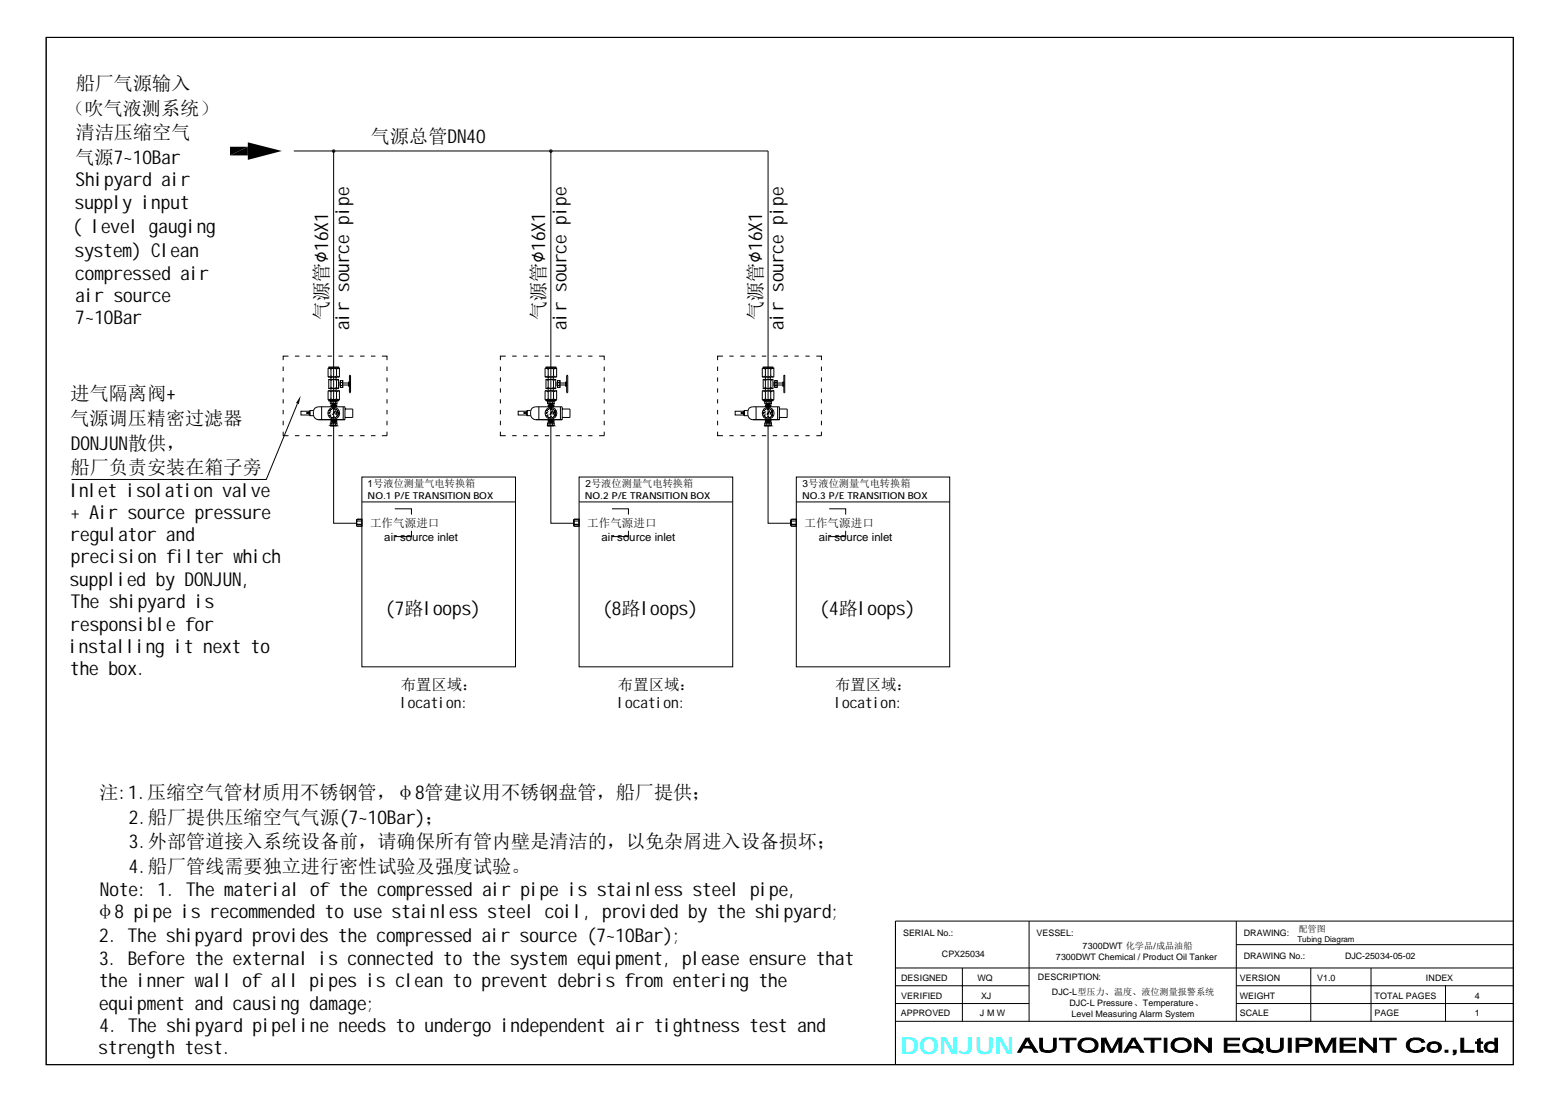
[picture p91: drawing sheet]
<svg xmlns="http://www.w3.org/2000/svg" width="297mm" height="210mm" viewBox="0 0 297 210" stroke-linecap="round" stroke-linejoin="round" font-family="sans-serif">
<defs><g id="words">
<text font-size="4.5" fill="#0ff" x="171.5" y="200.8">DONJUN</text>
<g font-size="3.6">
<text x="14.4" y="17.2">船厂气源输入</text>
<text x="12.5" y="21.9">（吹气液测系统）</text>
<text x="14.4" y="26.6">清洁压缩空气</text>
<text x="70.6" y="27.2">气源总管DN40</text>
<text x="14.4" y="31.3">气源7~10Bar</text>
<text x="14.4" y="35.5">Shipyard air</text>
<text x="14.3" y="39.8">supply input</text>
<text x="13.8" y="44.4">( level gauging</text>
<text x="14.3" y="49">system</text>
<text x="14.3" y="53.3">com</text>
<text x="19.8" y="53.3">pressed air</text>
<text x="25.2" y="49">) Clean</text>
<text x="14.4" y="57.5">air source</text>
<text x="14.3" y="61.8">7~10Bar</text>
<text x="62.5" y="61" transform="rotate(-90 62.5 61)">气源管∅16X1</text>
<text x="66.5" y="62.9" transform="rotate(-90 66.5 62.9)">air source pipe</text>
<text x="103.8" y="61" transform="rotate(-90 103.8 61)">气源管∅16X1</text>
<text x="107.9" y="62.9" transform="rotate(-90 107.9 62.9)">air source pipe</text>
<text x="145.1" y="61" transform="rotate(-90 145.1 61)">气源管∅16X1</text>
<text x="149.2" y="62.9" transform="rotate(-90 149.2 62.9)">air source pipe</text>
<text x="13.4" y="76.2">进气隔离阀+</text>
<text x="13.4" y="80.9">气源调压精密过滤器</text>
<text x="13.5" y="85.7">DONJUN散供，</text>
<text x="13.2" y="94.6">Inlet isolation valve</text>
<text x="13.4" y="90.4">船厂负责安装在箱子旁</text>
<text x="13.4" y="98.8">+ Air source pressure</text>
<text x="13.4" y="103.1">regulator and</text>
<text x="13.5" y="107.3">precision filter which</text>
<text x="13.3" y="111.6">supplied by DONJUN,</text>
<text x="13.5" y="115.8">The shipyard is</text>
<text x="73.3" y="117.2">(7路loops)</text>
<text x="114.7" y="117.2">(8路loops)</text>
<text x="156.1" y="117.2">(4路loops)</text>
<text x="13.2" y="124.3">installing it next to</text>
<text x="13.4" y="120.1">responsible for</text>
<text x="13.4" y="128.6">the box.</text>
<text x="19" y="152.2">注:1.压缩空气管材质用不锈钢管，φ8管建议用不锈钢盘管，船厂提供；</text>
<text x="24.5" y="156.9">2.船厂提供压缩空气气源(7~10Bar)；</text>
<text x="24.5" y="161.6">3.外部管道接入系统设备前，请确保所有管内壁是清洁的，以免杂屑进入设备损坏；</text>
<text x="24.5" y="166.3">4.船厂管线需要独立进行密性试验及强度试验。</text>
<text x="19" y="170.6">Note: 1. The m</text>
<text x="44.5" y="170.6">aterial of the com</text>
<text x="77.3" y="170.6">pressed air pipe is stainless steel pipe,</text>
<text x="18.2" y="174.9">φ8 pipe is recomended to use stainless steel coil, provided by the shipyard;</text>
<text x="18.9" y="179.5">2. The shipyard provides the com</text>
<text x="49.1" y="174.9">m</text>
<text x="77.2" y="179.5">pressed air source (7~10Bar);</text>
<text x="18.9" y="183.7">3. Before the external is connected to the systemequipm</text>
<text x="120.8" y="183.7">ent, please ensure that</text>
<text x="18.9" y="188">the inner wall of all pipes is clean to prevent debris fromentering the</text>
<text x="18.9" y="192.3">equipm</text>
<text x="19" y="196.5">4. The shipyard pipeline needs to undergo independent air tightness test and</text>
<text x="29.8" y="192.3">ent and causing dam</text>
<text x="64.4" y="192.3">age;</text>
<text x="18.8" y="200.8">strength test.</text>
</g>
<g font-size="2.9">
<text x="76.3" y="131.4">布置区域：</text>
<text x="117.7" y="131.4">布置区域：</text>
<text x="159" y="131.4">布置区域：</text>
<text x="76.2" y="134.8">location:</text>
<text x="117.5" y="134.8">location:</text>
<text x="158.9" y="134.8">location:</text>
</g>
<g font-size="2.2">
<text x="70.5" y="100.4">工作气源进口</text>
<text x="111.8" y="100.4">工作气源进口</text>
<text x="153.2" y="100.4">工作气源进口</text>
<text x="73.2" y="103.1">air source inlet</text>
<text x="114.5" y="103.1">air source inlet</text>
<text x="155.9" y="103.1">air source inlet</text>
</g>
<g font-size="1.9">
<text x="70" y="92.8">1号液位测量气电转换箱</text>
<text x="111.5" y="92.8">2号液位测量气电转换箱</text>
<text x="152.8" y="92.8">3号液位测量气电转换箱</text>
</g>
<g font-size="1.8">
<text x="70" y="95.1">NO.1 P/E TRANSITION BOX</text>
<text x="111.4" y="95.1">NO.2 P/E TRANSITION BOX</text>
<text x="152.7" y="95.1">NO.3 P/E TRANSITION BOX</text>
</g>
<g font-size="1.7">
<text x="171.9" y="178.2">SERIAL No.:</text>
<text x="197.4" y="178.2">VESSEL:</text>
<text x="236.8" y="178.2">DRAWING:</text>
<text x="247.3" y="177.6">配管图</text>
<text x="179.4" y="182.2">CPX25034</text>
<text x="201.1" y="182.8">7300DWT Chemical / Product Oil Tanker</text>
<text x="206.1" y="180.7">7300DWT 化学品/成品油船</text>
<text x="236.8" y="182.7">DRAWING No.:</text>
<text x="256.1" y="182.7">DJC-25034-05-02</text>
<text x="171.6" y="190.2">VERIFIED</text>
<text x="171.6" y="186.8">DESIGNED</text>
<text x="186.1" y="186.8">WQ</text>
<text x="186.8" y="190.2">XJ</text>
<text x="197.6" y="186.7">DESCRIPTION:</text>
<text x="200.3" y="189.5">DJC-L型压力、温度、液位测量报警系统</text>
<text x="203.7" y="191.6">DJC-L Pressure、Temperature、</text>
<text x="236.1" y="186.8">VERSION</text>
<text x="236.1" y="190.2">WEIGHT</text>
<text x="250.8" y="186.8">V1.0</text>
<text x="261.7" y="190.2">TOTAL PAGES</text>
<text x="271.5" y="186.8">INDEX</text>
<text x="280.8" y="190.2">4</text>
<text x="171.5" y="193.6">APPROVED</text>
<text x="186.6" y="193.6">J M W</text>
<text x="204" y="193.7">Level Measuring Alarm System</text>
<text x="236.1" y="193.6">SCALE</text>
<text x="261.7" y="193.6">PAGE</text>
<text x="280.8" y="193.6">1</text>
</g>
<text font-size="1.5" x="247" y="179.4">Tubing Diagram</text>
</g></defs>
<g fill="none" stroke="#000" stroke-width=".19">
<path d="M8.8 7.1h279.3v195.7h-279.3zM56 28.8h90.2v70.9h4.4M63.5 28.8v70.9h4.4M104.9 28.8v70.9h4.3M53.9 69.8v.9M53.9 71.9v.8M53.9 74v.8M53.9 76v.8M53.9 78.1v.8M54.9 67.8h-1v.8M56.2 67.8h.8M56.6 76.9l-5.9 14.4h-37.1"/>
<path d="M57.3 78.3h1.6v.8h-1.6zM58.2 67.8h.9M58.9 78.6h-.5v.2h.5M59 78.3h-.1v.8h.1M59.7 78.2h-.7v1h.7M60 77.7l.6-.2h5.1v2.4h-5.1a1.29 1.29 0 0 1-.6-2.2zM60.3 67.8h.8M61.2 77.5v2.4M62.4 67.8h.8M62.5 76.2l.5-.2a.77 .77 0 0 0 1.1 0l.5 .2M62.5 74.4l.5 .2M62.5 74.4h2.1v1.8"/>
<path d="M62.5 70.1h2.1v1.7l-.5-.2a.77 .77 0 0 1-1.1 0l-.5 .2M62.5 70.1l.5 .2M62.5 70.1v1.7M62.5 74.4v1.8M62.5 71.8h2.1M62.5 76.2h2.1M62.6 72.3h1.9v1.7h-1.9zM62.6 78.7h.1M62.6 74a.62 .62 0 0 1 .9 0l.6-.2 .4 .2M62.6 72.3l.4 .2M62.6 78.2l.3 .1M62.6 78.8h.1"/>
<path d="M62.6 69.9h1.9v.2h-1.9zM62.6 76.2h1.9v.1h-1.9zM62.6 78.5v.1M62.8 78.2h.1M62.9 79.1l-.3 .2M62.9 78.1v.1M63 79.1h.1M62.9 79.2l-.1 .1M62.9 76.9h1.3M62.9 79.3h.1M62.9 78l.1 .1M63 78.3l-.1 .1"/>
<path d="M63 79.9v.4h1.1v-.4M63 77.5v-.4h1.1v.4M63 72.5a.77 .77 0 0 1 1.1 0M63 80h1.1M63 77.9l.1 .2M63 79.3l-.1 .1M63 77.4h1.1M63 77.3h1.1M63 77.2h1.1M63 71.8v.5M63 72.5v1.3M63 74v.4"/>
<path d="M63 76.3h.1M63.1 77.9v.1M63.1 79.4l-.1 .1M63.1 79.4v.1M63.2 76.8l.3 .1 .4-.1M63.2 76.5l.3-.2 .4 .2M63.2 76.5v.3l-.3 .1M63.2 76.5l-.3-.2v.6M63.2 77.9h.1M63.2 79.4v.2M63.3 76.9h.6zM63.3 76.9v.2"/>
<path d="M63.3 77.8v.1M63.3 77.1h.6M63.3 77h.6M63.3 79.5v.1M63.4 77.8v.1M63.4 79.5v.1M63.5 78.7l.1 .1zM63.5 78.8l-.1 .1 .1-.1M63.5 77.6v.3v-.1M63.5 78.6l.4-.4-.3 .5M63.6 77.9h.1M63.6 78h.1"/>
<path d="M63.6 79.4h.1M63.6 79.5h.1M63.6 77.9v.1M63.7 77.8l-.1 .1M63.7 79.5v.1M63.7 77.8v.1M63.8 79.5v.1M63.8 77.8v.1M63.9 76.5l.3-.2h-1.3h1.2l.1 .6-.3-.1M63.9 76.5v.3M63.9 76.9v.2M63.9 79.4v.2"/>
<path d="M63.9 77.9v.1M64 79.4v.1M64 78.6v.4M64 77.9v.1M64 71.8v.5M64 74v.4M64 76.3h.1M64 78.6v.1M64 78.8h.1M64 79.3l.1 .2M64.1 79.3l.1 .1M64.1 77.9l-.1 .2"/>
<path d="M64.1 70.3v1.3M64.1 72.5v1.3M64.1 74.6v1.4M64.2 78.3h.1M64.2 79.1h.1M64.2 78.3v.1M64.2 78l-.1 .1M64.2 79.3h.1M64.2 78.4h.1M64.2 79.2l.1 .1M64.2 78.1v.1M64.2 79.1l.3 .2"/>
<path d="M64.3 78.2h-.1M64.3 79.1h.1M64.3 78.5h.2M64.3 78.6h.2M64.3 78.7h.2M64.3 78.8h.2M64.3 78.9h.2M64.3 79h.1M64.4 78.3l-.1 .1M64.4 78.4l-.1 .1M64.5 72.3l-.4 .2M64.5 73h.3"/>
<path d="M64.5 73.3h.3M64.5 67.8h.8M64.5 78.2l-.3 .1M64.6 74.4l-.5 .2a.77 .77 0 0 0-1.1 0v1.4M64.6 70.1l-.5 .2a.77 .77 0 0 0-1.1 0v1.3M64.8 72.5h.5v1.3h-.5zM64.8 72.5v.4M64.8 78v.1M64.8 73.4h.4M65.2 72.9h-.4v.9M65.3 72.5v1.3M65.3 73h1.1"/>
<path d="M65.3 73.3h1.1M65.3 77.5v2.4M65.7 77.9h1.5v1.6h-1.5M66.4 72.8h.1v.7h-.1zM66.5 67.8h.8M66.6 71.5l.1 .1v3.1l-.1 .1zM68.6 67.8h.8M70.6 67.8h.9M72.7 67.8h1v.8M73.7 69.8v.9M73.7 71.9v.8M73.7 74v.8"/>
<path d="M73.7 76v.8M73.7 78.1v.8M95.3 69.8v.9M95.3 71.9v.8M95.3 74v.8M95.3 76v.8M95.3 78.1v.8M96.3 67.8h-1v.8M97.5 67.8h.9M98.7 78.3h1.6v.8h-1.6zM99.6 67.8h.8M100.3 78.6h-.5v.2h.5"/>
<path d="M100.4 78.3h-.1v.8h.1M101 78.2h-.6v1h.6M101.3 77.7l.7-.2h5v2.4h-5a1.29 1.29 0 0 1-.7-2.2zM101.7 67.8h.8M102.6 77.5v2.4M103.7 67.8h.8M103.8 76.2l.6-.2a.72 .72 0 0 0 1 0l.6 .2M103.8 74.4l.6 .2M103.8 74.4h2.2v1.8M103.8 70.1h2.2v1.7l-.6-.2a.72 .72 0 0 1-1 0l-.6 .2M103.8 70.1l.6 .2M103.8 71.8h2.1"/>
<path d="M103.8 76.2h2.2M103.8 70.1v1.7M103.8 74.4v1.8M103.9 78.2l.3 .1M104 72.3h1.8v1.7h-1.8zM104 78.7h.1M104 74l.4-.2a.72 .72 0 0 0 1 0l.4 .2M104 72.3l.4 .2M104 78.8h.1M104 69.9h1.8v.2h-1.8zM104 76.2h1.8v.1h-1.8zM104 78.5v.1"/>
<path d="M104.2 78.2h.1M104.2 79.1l-.3 .2M104.2 78.1l.1 .1M104.3 79.1h.1M104.3 76.9h1.2M104.3 79.2l-.1 .1M104.3 78v.1M104.3 79.3h-.1M104.3 78.3v.1M104.3 77.9l.1 .2M104.3 79.3v.1M104.4 79.9v.4h1.1v-.4"/>
<path d="M104.4 77.5v-.4h1.1v.4M104.4 72.5a.72 .72 0 0 1 1 0M104.4 80h1.1M104.4 77.4h1.1M104.4 77.3h1.1M104.4 77.2h1.1M104.4 71.8v.5M104.4 72.5v1.3M104.4 74v.4M104.4 76.3h.1M104.4 77.9l.1 .1M104.4 79.4l-.1 .1"/>
<path d="M104.5 77.9h.1M104.5 79.4l-.1 .1M104.5 76.8l.4 .1 .3-.1M104.5 76.5l.4-.2 .3 .2M104.5 76.5v.3l-.2 .1M104.5 76.5l-.2-.2v.6M104.5 79.4v.2M104.6 76.9h.6zM104.6 77.1h.6M104.6 77h.6M104.6 76.9v.2M104.6 77.8v.1"/>
<path d="M104.6 79.5v.1M104.7 77.8v.1M104.7 79.5v.1M104.8 77.8v.1M104.8 78.7h.2l-.1 .1zM104.8 78.8v.2l.1-.2M105 77.9h.1M105 79.4h.1M104.9 79.5h.1M104.9 77.6v.3v-.1M104.9 78.6l.4-.4-.3 .5M104.9 77.9v.1"/>
<path d="M104.9 79.4h.1M105 78h.1M105 77.8v.1M105.1 79.5v.1M105.1 77.8v.1M105.1 79.5l.1 .1M105.2 77.8l-.1 .1M105.2 76.5l.3-.2h-1.2h1.2v.6l-.3-.1M105.2 76.5v.3M105.2 76.9v.2M105.2 79.4l.1 .2M105.3 77.9l-.1 .1"/>
<path d="M105.3 79.4l.1 .1M105.3 78.6v.4M105.4 78.6h.1l-.1 .1M105.4 79.3v.2M105.4 77.9l-.1 .1M105.4 71.8v.5M105.4 74v.4M105.4 76.3h.1M105.4 78.8h.1M105.4 70.3v1.3M105.4 72.5v1.3M105.4 74.6v1.4"/>
<path d="M105.4 79.3l.1 .1M105.4 77.9v.2M105.5 79.3h.1M105.6 78.3h.1M105.6 79.1h.1M105.5 79.1h.1M105.5 78.3v.1M105.5 78l-.1 .1M105.6 78.4h.1M105.6 78.1l-.1 .1M105.6 79.2v.1M105.6 79.1l.3 .2"/>
<path d="M105.6 78.2h.1M105.6 79h.2M105.7 78.5h.1M105.7 78.6h.1M105.7 78.7h.1M105.7 78.8h.1M105.7 78.9h.1M105.7 78.3l-.1 .1M105.8 67.8h.8M105.8 78.4l-.2 .1M105.8 72.3l-.4 .2M105.8 73h.4"/>
<path d="M105.8 73.3h.4M105.9 78.2l-.3 .1M106 74.4l-.6 .2a.72 .72 0 0 0-1 0v1.4M106 70.1l-.6 .2a.72 .72 0 0 0-1 0v1.3M106.2 72.5h.4v1.3h-.4zM106.2 72.5v.4M106.2 73.4h.4M106.2 78v.1M106.6 72.9h-.4v.9M106.6 72.5v1.3M106.6 73h1.1M106.6 73.3h1.1"/>
<path d="M106.7 77.5v2.4M107 77.9h1.5v1.6h-1.5M107.7 72.8h.2v.7h-.2zM107.9 67.8h.8M107.9 71.5l.2 .1v3.1l-.1 .1zM109.9 67.8h.9M112 67.8h.8M114.1 67.8h.9v.8M115 69.8v.9M115 71.9v.8M115 74v.8M115 76v.8"/>
<path d="M115 78.1v.8M136.6 69.8v.9M136.6 71.9v.8M136.6 74v.8M136.6 76v.8M136.6 78.1v.8M137.7 67.8h-1.1v.8M138.9 67.8h.8M140 78.3h1.6v.8h-1.6zM141 67.8h.8M141.6 78.6h-.5v.2h.5M141.8 78.3h-.2v.8h.2"/>
<path d="M142.4 78.2h-.6v1h.6M142.6 77.7l.7-.2h5.1v2.4h-5.1a1.32 1.32 0 0 1-.7-2.2zM143 67.8h.8M144 77.5v2.4M145.1 67.8h.8M145.1 76.2l.6-.2a.72 .72 0 0 0 1.1 0l.5 .2M145.1 74.4l.6 .2M145.1 74.4h2.2v1.8M145.1 71.8l.6-.2a.72 .72 0 0 0 1.1 0l.5 .2M145.1 70.1l.6 .2M145.1 70.1h2.2v1.7M145.1 71.8h2.2"/>
<path d="M145.1 76.2h2.2M145.1 70.1v1.7M145.1 74.4v1.8M145.3 78.2l.2 .1M145.3 72.3h1.9v1.7h-1.9zM145.3 78.5h.1l-.1 .1M145.3 78.7h.1M145.3 78.8h.1M145.3 74l.4-.2a.72 .72 0 0 0 1.1 0l.4 .2M145.3 72.3l.4 .2M145.4 69.9h1.7v.2h-1.7zM145.4 76.2h1.7v.1h-1.7z"/>
<path d="M145.5 78.2h.1M145.6 79.1h.1zM145.6 79.1l-.3 .2M145.6 78.1l.1 .1M145.6 76.9h1.3M145.6 79.2l-.1 .1M145.6 78l.1 .1M145.7 79.3h-.1M145.7 78.3l-.1 .1M145.7 77.9l.1 .2M145.7 79.3v.1M145.7 79.9v.4h1.1v-.4"/>
<path d="M145.7 77.5v-.4h1.1v.4M145.7 72.5a.72 .72 0 0 1 1.1 0M145.7 80h1.1M145.7 77.4h1.1M145.7 77.3h1.1M145.7 77.2h1.1M145.7 71.8v.5M145.7 72.5v1.3M145.7 74v.4M145.7 76.3h.1M145.8 77.9v.1M145.8 79.4l-.1 .1"/>
<path d="M145.9 77.9h.1M145.9 79.4l-.1 .1M145.9 76.8l.3 .1 .4-.1M145.9 76.5l.3-.2 .4 .2M145.9 76.5v.3l-.3 .1M145.9 76.5l-.3-.2v.6M145.9 79.4v.2M146 77.8v.1M146 76.9h.5zM146 77.1h.5M146 77h.5M146 76.9v.2"/>
<path d="M146 79.5v.1M146.1 77.8v.1M146.1 79.5v.1M146.2 77.8v.1M146.2 78.8l-.1 .2 .1-.2M146.2 78.6v.2zM146.3 77.9h.1M146.3 78h.1M146.3 79.4h.1M146.2 79.5h.1M146.2 77.6v.3v-.1M146.2 77.9v.1"/>
<path d="M146.2 79.4h.1M146.3 77.8v.1M146.4 79.5l.1 .1M146.5 77.8l-.1 .1M146.5 79.5v.1M146.5 76.9v.2M146.5 77.8v.1M146.6 76.5l.3-.2h-1.3h1.3v.6l-.3-.1M146.6 76.5v.3M146.6 78.2l-.4 .4M146.6 79.4v.2M146.6 78.2l-.3 .5"/>
<path d="M146.6 77.9v.1M146.7 79.4v.1M146.7 71.8v.5M146.7 74v.4M146.7 76.3h.1M146.7 78.6v.4M146.7 78.6v.1M146.7 79.3l.1 .2M146.7 77.9v.1M146.8 78.8h.1M146.8 70.3v1.3M146.8 72.5v1.3"/>
<path d="M146.8 74.6v1.4M146.8 79.3l.1 .1M146.8 77.9l-.1 .2M146.8 79.3h.1M146.9 78.3h.1M147 79.1h.1M146.9 79.1h.1M146.9 78.4h.1M146.9 78.3v.1M146.9 78l-.1 .1M146.9 78.1l-.1 .1M146.9 79.2l.1 .1"/>
<path d="M147 79.1l.2 .2M147 78.2h-.1M147 79h.1M147.1 78.5h.1M147.1 78.6h.1M147.1 78.7h.1M147.1 78.8h.1M147.1 78.9h.1M147.1 78.3l-.1 .1M147.1 67.8h.9M147.1 78.4l-.1 .1M147.2 72.3l-.4 .2"/>
<path d="M147.2 73h.3M147.2 73.3h.3M147.2 78.2l-.2 .1M147.3 74.4l-.5 .2a.72 .72 0 0 0-1.1 0v1.4M147.3 70.1l-.5 .2a.72 .72 0 0 0-1.1 0v1.3M147.5 72.5h.5v1.3h-.5zM147.5 72.5l.1 .4M147.6 73.4h.3M147.6 78v.1M147.9 72.9h-.3l-.1 .9M148 72.5v1.3M148 73h1"/>
<path d="M148 73.3h1M148.1 77.5v2.4M148.4 77.9h1.5v1.6h-1.5M149 72.8h.3v.7h-.3zM149.2 67.8h.9M149.3 71.5h.1l-.1 3.3zM151.3 67.8h.8M153.4 67.8h.8M155.4 67.8h1v.8M156.4 69.8v.9M156.4 71.9v.8M156.4 74v.8"/>
<path d="M156.4 76v.8M156.4 78.1v.8M53.9 82.2v.8h1M53.9 80.2v.8M56.2 83h.8M58.2 83h.9M60.3 83h.8M62.4 83h.8M62.9 80.5l.3 .1v.4M62.9 80.5v.6l.3-.1M62.9 80.5h1.3M63 80.1h1.1"/>
<path d="M63 80.2h1.1M63.2 80.6l1-.1v.6h-1.3h1.3l-.3-.1M63.2 81l.3 .1 .4-.1M63.3 80.4h.6zM63.3 80.3v.2M63.3 80.4h.6M63.3 80.3h.6M63.3 80.5h.6M63.9 80.3v.2M63.9 80.6v.4M64.5 83h.8M66.5 83h.8"/>
<path d="M67.9 99.2v.8zM67.9 99.1v.9M68 99.2h.9zM68 98.9v1h.9h-.9M68 98.9v1M68 98.9h.9v1.3h-.9v-.3M68.6 83h.8M68.9 90.9h29.3v36.1h-29.3zM68.9 95.6h29.3M70.6 83h.9M73.7 82.2v.8h-1M73.7 80.2v.8"/>
<path d="M75.2 96.9h3.1v1.1M95.3 82.2v.8h1M95.3 80.2v.8M97.5 83h.9M99.6 83h.8M101.7 83h.8M103.7 83h.8M104.3 80.5l.2 .1v.4M104.3 80.5v.6l.2-.1M104.3 80.5h1.2M104.4 80.1h1.1M104.4 80.2h1.1"/>
<path d="M104.5 80.6l1-.1v.6h-1.2h1.2l-.3-.1M104.5 81l.4 .1 .3-.1M104.6 80.4h.6zM104.6 80.4h.6M104.6 80.3h.6M104.6 80.5h.6M104.6 80.3v.2M105.2 80.3v.2M105.2 80.6v.4M105.8 83h.8M107.9 83h.8M109.2 99.2v.8z"/>
<path d="M109.2 99.1v.9M109.3 99.2h1zM109.3 98.9v1h1h-1M109.3 98.9v1M109.3 98.9h1v1.3h-1v-.3M109.9 83h.9M110.3 90.9h29.2v36.1h-29.2zM110.3 95.6h29.2M112 83h.8M115 82.2v.8h-.9M115 80.2v.8M116.5 96.9h3.2v1.1"/>
<path d="M136.6 82.2v.8h1.1M136.6 80.2v.8M138.9 83h.8M141 83h.8M143 83h.8M145.1 83h.8M145.6 80.5l.3 .1v.4M145.6 80.5v.6l.3-.1M145.6 80.5h1.3M145.7 80.1h1.1M145.7 80.2h1.1M145.9 80.6l1-.1v.6h-1.2h1.2l-.3-.1"/>
<path d="M145.9 81l.3 .1 .4-.1M146 80.4h.5zM146 80.4h.5M146 80.3h.5M146 80.5h.5M146 80.3v.2M146.5 80.3v.2M146.6 80.6v.4M147.1 83h.9M149.2 83h.9M150.6 99.2v.8zM150.6 99.1v.9"/>
<path d="M150.7 99.2h.9zM150.7 98.9v1h.9h-.9M150.7 98.9v1M150.7 98.9h.9v1.3h-.9v-.3M151.3 83h.8M151.6 90.9h29.2v36.1h-29.2zM151.6 95.6h29.2M153.4 83h.8M156.4 82.2v.8h-1M156.4 80.2v.8M157.9 96.9h3.1v1.1M78.3 101.1v1.1h-3.1"/>
<path d="M119.7 101.1v1.1h-3.2M161 101.1v1.1h-3.1M195.9 175.4v19.1M235.4 179.9h52.7M235.4 175.4v19.1M288.1 175.4h-117.6v27.4M170.5 194.5h117.6M170.5 184.4h117.6M170.5 187.8h25.4M170.5 191.1h25.4M183.2 184.4v10.1M235.4 187.8h52.7"/>
<path d="M235.4 191.1h52.7M249.6 184.4v10.1M261.1 184.4v10.1M275.2 187.8v6.7"/>
<circle cx="63.6" cy="78.7" r="1.12"/>
<circle cx="104.9" cy="78.7" r="1.12"/>
<circle cx="146.3" cy="78.7" r="1.13"/>
</g>
<g fill="#000">
<path d="M43.8 28h3.4l-3.4 1.6zM43.8 29.6l3.4-1.6v1.6zM47.2 27.1l6.5 1.7-6.5 1.7zM63.2 28.8h.3l-.2 .2zM63.3 28.5l.2 .3h-.3zM63.3 29l.2-.2v.3zM63.3 28.5l.2-.1v.4zM63.5 28.8l.3 .2-.3 .1zM63.5 28.4l.3 .1-.3 .3zM63.5 28.8h.4l-.1 .2zM63.5 28.8l.3-.3 .1 .3zM104.5 28.8h.4l-.3 .2z"/>
<path d="M104.6 28.5l.3 .3h-.4zM104.6 29l.3-.2v.3zM104.6 28.5l.3-.1v.4zM104.9 28.8l.2 .2-.2 .1zM104.9 28.4l.2 .1-.2 .3zM104.9 28.8h.3l-.1 .2zM104.9 28.8l.2-.3 .1 .3zM57.3 75.4l-.4 1.6-.5-.2z"/>
</g>
<g fill="#000" stroke="#000" stroke-width=".19">
<path d="M195.3 197.8h.6l-.3 .2-.7 1.3 1.6 .3h-1.7l-.5 .8h-.5z" fill-rule="evenodd"/>
<path d="M195.6 198l.3-.2 1.7 2.6h-.7l-.4-.8-1.6-.3h1.4z" fill-rule="evenodd"/>
<path d="M198 197.8h.5v1.9l.4 .3 .6 .1-1.2 .1-.2-.2-.1-.4z" fill-rule="evenodd"/>
<path d="M200.6 197.8h.5v1.7a1.12 1.12 0 0 1-1.2 1h-.7l-.9-.3 1.6-.1 .6-.3z" fill-rule="evenodd"/>
<path d="M201.7 197.8h3.2v.2h-1.3v2.4h-.6v-2.4h-1.3z" fill-rule="evenodd"/>
<path d="M205.5 198.3l.4-.3h1.3h-.3a1.15 1.15 0 0 0-1.1 .9v.4a1.13 1.13 0 0 0 1.2 .9h1.4l-.6 .2-1 .1a1.61 1.61 0 0 1-1.5-1.2v-.4z" fill-rule="evenodd"/>
<path d="M205.9 198l.8-.3 1 .1a1.49 1.49 0 0 1 1.4 1v.6l-.4 .6-.3 .2h-1.2h.2a1.08 1.08 0 0 0 1.2-1.1 1.08 1.08 0 0 0-1.1-1.1z" fill-rule="evenodd"/>
<path d="M209.7 197.8h.9l-.3 .3v2.3h-.6z" fill-rule="evenodd"/>
<path d="M210.6 197.8l1.1 2.2-.3 .4-1.1-2.3z" fill-rule="evenodd"/>
<path d="M212.9 197.8h.7l-.6 .4-1.1 2.2h-.5z" fill-rule="evenodd"/>
<path d="M213 198.2l.6-.4v2.6h-.6z" fill-rule="evenodd"/>
<path d="M215.5 197.8h.6l-.3 .2-.6 1.3 1.5 .3h-1.7l-.4 .8h-.6z" fill-rule="evenodd"/>
<path d="M215.8 198l.3-.2 1.6 2.6h-.5l-.5-.8-1.5-.3h1.3z" fill-rule="evenodd"/>
<path d="M217.9 197.8h3.2v.2h-1.4v2.4h-.5v-2.4h-1.3z" fill-rule="evenodd"/>
<path d="M223.3 198.3l.4-.3h1.2h-.3a1.2 1.2 0 0 0-1.1 .8v.6a1.19 1.19 0 0 0 1.1 .8h1.6l-.7 .2-.9 .1a1.8 1.8 0 0 1-1.6-1.1v-.6z" fill-rule="evenodd"/>
<path d="M223.7 198l.7-.3 1.2 .1a1.64 1.64 0 0 1 1.2 1.1l-.1 .8-.4 .4-1.4 .1a1.29 1.29 0 0 0 1.4-.9v-.4a1.15 1.15 0 0 0-1.1-.9z" fill-rule="evenodd"/>
<path d="M227.5 197.8h.5v2.6h-.5z" fill-rule="evenodd"/>
<path d="M228 197.8l2.2 2-.1 .6-2.1-2.1z" fill-rule="evenodd"/>
<path d="M230.2 197.8h.5v2.6h-.6z" fill-rule="evenodd"/>
<path d="M233.1 197.8h2.9v.2h-2.4v.9h2.3v.3h-2.3v.9h2.5v.3h-3z" fill-rule="evenodd"/>
<path d="M236.9 198.3l.4-.3h1.3h-.4a1.13 1.13 0 0 0-1 .9v.3a1.21 1.21 0 0 0 1.2 1h1.6l.3 .1-2.2 .1a1.5 1.5 0 0 1-1.5-1.2z" fill-rule="evenodd"/>
<path d="M237.3 198l.9-.3 1 .1a1.54 1.54 0 0 1 1.3 1.1l-.1 .5-.2 .5h-.7l.3-.3 .1-.7a1.26 1.26 0 0 0-1-.9z" fill-rule="evenodd"/>
<path d="M238.7 199.7l.7 .2h.7l-.3 .2 .2 .1h-1.4l.5-.1-.5-.1z" fill-rule="evenodd"/>
<path d="M241.2 197.8h.5l.1 1.9 .3 .3 .6 .1-1.2 .1-.2-.2-.1-.4z" fill-rule="evenodd"/>
<path d="M243.8 197.8h.5v1.8a1.16 1.16 0 0 1-1.2 .9h-.7l-.9-.3 1.6-.1 .6-.3z" fill-rule="evenodd"/>
<path d="M246.8 197.8h2.1l.5 .1 .2 .1h-2.3v1l2.2 .1-.7 .2h-1.5v1.1h-.5z" fill-rule="evenodd"/>
<path d="M247.3 199h1.4a.48 .48 0 0 0 .6-.5 .48 .48 0 0 0-.6-.5h-.3h1.2l.2 .3-.1 .6-.2 .2z" fill-rule="evenodd"/>
<path d="M250.5 197.8h.8l-.3 .3v2.3h-.5z" fill-rule="evenodd"/>
<path d="M251.3 197.8l1.1 2.1v.1l-.2 .4-1.2-2.3z" fill-rule="evenodd"/>
<path d="M253.6 197.8h.7l-.5 .4-1.2 2.2h-.4z" fill-rule="evenodd"/>
<path d="M253.8 198.2l.5-.4v2.6h-.5z" fill-rule="evenodd"/>
<path d="M255.2 197.8h2.9v.2h-2.4v.9h2.2v.3h-2.2v.9h2.5v.3h-3z" fill-rule="evenodd"/>
<path d="M258.9 197.8h.5v2.6h-.5z" fill-rule="evenodd"/>
<path d="M259.4 197.8l2.2 2-.1 .6-2.1-2.1z" fill-rule="evenodd"/>
<path d="M261.6 197.8h.5v2.6h-.6z" fill-rule="evenodd"/>
<path d="M262.7 197.8h3.1v.2h-1.3v2.4h-.5v-2.4h-1.3z" fill-rule="evenodd"/>
<path d="M268 198.4l.4-.4 .8-.3a1.81 1.81 0 0 1 1.5 .2l.1 .1h-1.5a1.07 1.07 0 0 0-1 .8v.6a1.19 1.19 0 0 0 1.3 .8h1.2l-.9 .3h-.6a1.68 1.68 0 0 1-1.5-1.1z" fill-rule="evenodd"/>
<path d="M269.6 200.2l.9-.2 .3-.5 .5 .1-.5 .6z" fill-rule="evenodd"/>
<path d="M269.6 198h1.2l.5 .5-.6 .1-.3-.4z" fill-rule="evenodd"/>
<path d="M271.9 198.9l.2-.2h1l-.6 .2-.3 .4 .2 .6 .7 .3h-1.1l-.3-.6z" fill-rule="evenodd"/>
<path d="M272.1 198.7a1.85 1.85 0 0 1 2.2 .3l.1 .7a1.19 1.19 0 0 1-1.2 .8l-1.1-.3h1l.6-.2 .2-.4v-.5l-.6-.4z" fill-rule="evenodd"/>
<path d="M278.2 197.8h.5v2.3h2v.3h-2.5z" fill-rule="evenodd"/>
<path d="M281.3 198l.5-.2v.7h.5v.2h-.5v1.3l.3 .1h-.8v-1.4h-.3v-.2h.3z" fill-rule="evenodd"/>
<path d="M282.9 198.8a1.53 1.53 0 0 1 1.7-.1h-.7a.74 .74 0 0 0-.8 .8 .74 .74 0 0 0 .8 .7h-.9a1.04 1.04 0 0 1-.1-1.4z" fill-rule="evenodd"/>
<path d="M284.6 197.8h.5v2.6h-.4v-.2h-.6l.5-.4 .1-.6-.4-.4-.4-.1h.7z" fill-rule="evenodd"/>
<path d="M221.7 197.8h.5v2.6h-.5z" fill-rule="evenodd"/>
<path d="M239.6 200.3l1 .1-.2 .2z" fill-rule="evenodd"/>
<path d="M245.3 197.8h.6v2.6h-.6z" fill-rule="evenodd"/>
<path d="M275.2 200h.5v.4h-.5z" fill-rule="evenodd"/>
<path d="M276.7 200h.6l-.1 .7a.23 .23 0 0 1-.2 .2 .23 .23 0 0 1-.2-.1l.2-.4h-.3z" fill-rule="evenodd"/>
<path d="M281.4 200.1h.9l.1 .3h-.7z" fill-rule="evenodd"/>
<path d="M283 200.2h1.7l-.6 .3-.7-.1z" fill-rule="evenodd"/>
</g>
<use href="#words"/>
</svg>
